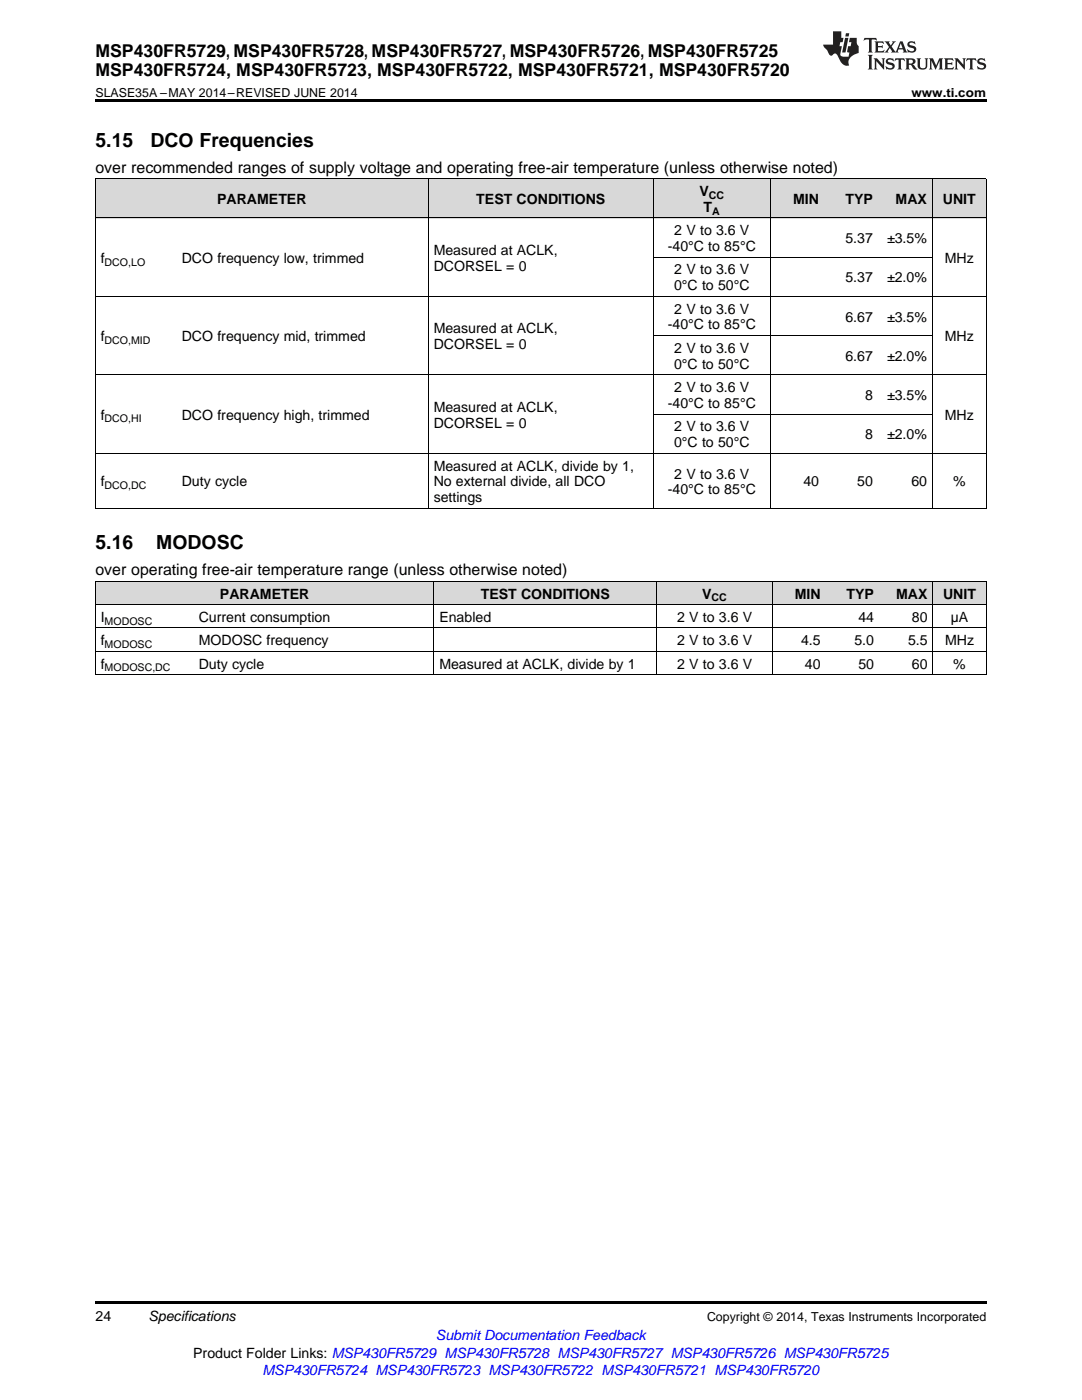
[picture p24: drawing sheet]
<svg xmlns="http://www.w3.org/2000/svg" width="216mm" height="279mm" viewBox="0 0 216 279" stroke-linecap="round" stroke-linejoin="round" font-family="sans-serif">
<defs><g id="words">
<g font-size="3.9">
<text x="19" y="29.3">5.15</text>
<text x="30" y="29.3">DCO Frequencies</text>
<text x="19" y="109.6">5.16</text>
<text x="31.2" y="109.6">MODOSC</text>
</g>
<g font-size="3.5">
<text x="19" y="11.3">MSP430FR5729, MSP430FR5728, MSP430FR5727, MSP430FR5726, MSP430FR5725</text>
<text x="19" y="15.2">MSP430FR5724, MSP430FR5723, MSP430FR5722, MSP430FR5721, MSP430FR5720</text>
</g>
<g font-size="3.2">
<text x="19" y="34.4">over recommended ranges of supply voltage and operating free-air temperature (unless otherwise noted)</text>
<text x="19" y="114.8">over operating free-air temperature range (unless otherwise noted)</text>
</g>
<g font-size="2.8">
<text x="43.3" y="40.7">PARAMETER</text>
<text x="95" y="40.7">TEST CONDITIONS</text>
<text x="139.6" y="39.1">V</text>
<text x="158.3" y="40.7">MIN</text>
<text x="168.7" y="40.7">TYP</text>
<text x="178.7" y="40.7">MAX</text>
<text x="188.1" y="40.7">UNIT</text>
<text x="134.5" y="46.9">2 V to 3.6 V</text>
<text x="140.4" y="42.3">T</text>
<text x="20.1" y="52.4">f</text>
<text x="36.3" y="52.4">DCO frequency low, trimmed</text>
<text x="86.5" y="50.8">Measured at ACLK,</text>
<text x="133.2" y="50.1">-40°C to 85°C</text>
<text x="168.7" y="48.5">5.37</text>
<text x="177" y="48.5">±3.5%</text>
<text x="188.5" y="52.4">MHz</text>
<text x="86.5" y="54">DCORSEL = 0</text>
<text x="134.5" y="57.9">0°C to 50°C</text>
<text x="134.5" y="54.8">2 V to 3.6 V</text>
<text x="168.7" y="56.3">5.37</text>
<text x="177" y="56.3">±2.0%</text>
<text x="133.2" y="65.8">-40°C to 85°C</text>
<text x="134.5" y="62.6">2 V to 3.6 V</text>
<text x="168.7" y="64.2">6.67</text>
<text x="177" y="64.2">±3.5%</text>
<text x="20.1" y="68.1">f</text>
<text x="36.3" y="68.1">DCO frequency mid, trimmed</text>
<text x="86.5" y="66.5">Measured at ACLK,</text>
<text x="86.5" y="69.7">DCORSEL = 0</text>
<text x="134.5" y="70.4">2 V to 3.6 V</text>
<text x="188.5" y="68.1">MHz</text>
<text x="134.5" y="73.6">0°C to 50°C</text>
<text x="168.7" y="72">6.67</text>
<text x="177" y="72">±2.0%</text>
<text x="20.1" y="83.7">f</text>
<text x="36.3" y="83.7">DCO frequency high, trimmed</text>
<text x="86.5" y="82.2">Measured at ACLK,</text>
<text x="133.2" y="81.4">-40°C to 85°C</text>
<text x="134.5" y="78.2">2 V to 3.6 V</text>
<text x="172.6" y="79.8">8</text>
<text x="177" y="79.8">±3.5%</text>
<text x="188.5" y="83.7">MHz</text>
<text x="86.5" y="85.3">DCORSEL = 0</text>
<text x="134.5" y="89.3">0°C to 50°C</text>
<text x="134.5" y="86.1">2 V to 3.6 V</text>
<text x="172.6" y="87.7">8</text>
<text x="177" y="87.7">±2.0%</text>
<text x="86.5" y="93.9">Measured at ACLK, divide by 1,</text>
<text x="134.5" y="95.5">2 V to 3.6 V</text>
<text x="20.1" y="97.1">f</text>
<text x="36.3" y="97.1">Duty cycle</text>
<text x="86.5" y="97.1">No external divide, all DCO</text>
<text x="86.5" y="100.3">settings</text>
<text x="133.2" y="98.7">-40°C to 85°C</text>
<text x="160.3" y="97.1">40</text>
<text x="171.1" y="97.1">50</text>
<text x="181.9" y="97.1">60</text>
<text x="190.2" y="97.1">%</text>
<text x="43.9" y="119.5">PARAMETER</text>
<text x="95.9" y="119.5">TEST CONDITIONS</text>
<text x="140.1" y="119.5">V</text>
<text x="158.6" y="119.5">MIN</text>
<text x="168.9" y="119.5">TYP</text>
<text x="178.8" y="119.5">MAX</text>
<text x="188.2" y="119.5">UNIT</text>
<text x="20.1" y="124.1">I</text>
<text x="39.7" y="124.1">Current consumption</text>
<text x="87.7" y="124.1">Enabled</text>
<text x="135.1" y="124.1">2 V to 3.6 V</text>
<text x="171.3" y="124.1">44</text>
<text x="182" y="124.1">80</text>
<text x="189.7" y="124.1">µA</text>
<text x="20.1" y="128.8">f</text>
<text x="39.7" y="128.8">MODOSC frequency</text>
<text x="135.1" y="128.8">2 V to 3.6 V</text>
<text x="159.8" y="128.8">4.5</text>
<text x="170.5" y="128.8">5.0</text>
<text x="181.2" y="128.8">5.5</text>
<text x="188.6" y="128.8">MHz</text>
<text x="20.1" y="133.4">f</text>
<text x="39.7" y="133.4">Duty cycle</text>
<text x="87.7" y="133.4">Measured at ACLK, divide by 1</text>
<text x="135.1" y="133.4">2 V to 3.6 V</text>
<text x="160.6" y="133.4">40</text>
<text x="171.3" y="133.4">50</text>
<text x="182" y="133.4">60</text>
<text x="190.2" y="133.4">%</text>
<text x="19" y="263.6">24</text>
<text x="29.6" y="263.6">Specifications</text>
<text x="38.6" y="270.9">Product Folder Links: MSP430FR5729 MSP430FR5728 MSP430FR5727 MSP430FR5726 MSP430FR5725</text>
</g>
<g font-size="2.8" fill="#00f">
<text x="87" y="267.4">Submit Documentation Feedback</text>
<text x="52.4" y="274.5">MSP430FR5724 MSP430FR5723 MSP430FR5722 MSP430FR5721 MSP430FR5720</text>
</g>
<g font-size="2.5">
<text x="19" y="19.3">SLASE35A –MAY 2014–REVISED JUNE 2014</text>
<text x="181.9" y="19.3">www.ti.com</text>
<text x="141.1" y="263.6">Copyright © 2014, Texas Instruments Incorporated</text>
</g>
<g font-size="2.1">
<text x="141.4" y="39.7">CC</text>
<text x="142.1" y="42.8">A</text>
<text x="20.9" y="53">DCO,LO</text>
<text x="20.9" y="68.7">DCO,MID</text>
<text x="20.9" y="84.3">DCO,HI</text>
<text x="20.9" y="97.6">DCO,DC</text>
<text x="20.9" y="124.7">MODOSC</text>
<text x="142" y="120">CC</text>
<text x="20.9" y="129.3">MODOSC</text>
<text x="20.9" y="134">MODOSC,DC</text>
</g>
</g></defs>
<g fill="#d8d8d8">
<path d="M19 116.1h19.6v4.6h-19.6z"/>
<path d="M38.6 116.1h48v4.6h-48z"/>
<path d="M86.6 116.1h44.5v4.6h-44.5z"/>
<path d="M131.1 116.1h23.1v4.6h-23.1z"/>
<path d="M154.2 116.1h10.6v4.6h-10.6z"/>
<path d="M164.8 116.1h10.7v4.6h-10.7z"/>
<path d="M175.5 116.1h10.7v4.6h-10.7z"/>
<path d="M186.2 116.1h10.6v4.6h-10.6z"/>
<path d="M19 35.7h16.2v7.8h-16.2z"/>
<path d="M35.2 35.7h50.3v7.8h-50.3z"/>
<path d="M85.5 35.7h44.9v7.8h-44.9z"/>
<path d="M130.4 35.7h23.3v7.8h-23.3z"/>
<path d="M153.7 35.7h10.8v7.8h-10.8z"/>
<path d="M164.5 35.7h10.8v7.8h-10.8z"/>
<path d="M175.3 35.7h10.8v7.8h-10.8z"/>
<path d="M186.1 35.7h10.7v7.8h-10.7z"/>
</g>
<path d="M19 19.9h177.8v.5h-177.8zM19 259.7h177.8v.5h-177.8z" fill="#000"/>
<g fill="none" stroke="#000" stroke-width=".2">
<path d="M19 35.6h177.8M19.1 35.7v65.8M85.4 35.7v65.8M130.3 35.7v65.8M153.7 35.7v65.8M186 35.7v65.8M196.8 35.7v65.8M19 59.1h177.8M19 43.5h177.8M130.4 51.3h55.7M19 74.8h177.8M130.4 67h55.7"/>
<path d="M19 90.5h177.8M130.4 82.6h55.7M19 116h177.8M19 101.5h177.8M19.1 116.1v18.6M86.6 116.1v18.6M131 116.1v18.6M154.1 116.1v18.6M186.1 116.1v18.6M196.8 116.1v18.6M19 134.6h177.8M19 130h177.8"/>
<path d="M19 125.3h177.8M19 120.7h177.8"/>
</g>
<g fill="#231f20">
<path d="M172.5 7.6l-.1 .5 .4-.2h.6v.1v2.1l-.2 .4h.9l-.2-.4v-2.1l.1-.1h.5l.5 .2-.2-.5zM174.5 8.3l.2 .3v1.5l-.2 .4h1.8l.2-.6a1.04 1.04 0 0 1-1.3 .2v-.7h.6l.3 .2v-.6l-.3 .2h-.6v-.6l.8-.1 .4 .3-.2-.5zM176.5 8.3l.9 1.1-.9 1.1h.8l-.2-.2 .4-.7 .5 .7-.2 .2h1.5l-.2-.2 .2-.4h.9l.1 .4-.2 .2h1l-.3-.3-.7-1.9h-.5l-.9 2-.8-1 .9-1h-.8l.1 .3-.4 .5-.3-.6 .1-.2zM179.7 8.6l.4 1h-.7zM181.3 8.4a.63 .63 0 0 0-.2 .7 .63 .63 0 0 0 .6 .4l.6 .2 .1 .2a.75 .75 0 0 1-.7 .4 .75 .75 0 0 1-.6-.5l.1 .7 .1-.1a1.11 1.11 0 0 0 1.5-.6 1.13 1.13 0 0 0-1.2-.8l-.1-.4a1.04 1.04 0 0 1 1.2 .2l-.2-.5-.2 .1-.4-.2zM173.2 10.9l.2 .4v2.2l-.2 .4h1l-.3-.4v-2.2l.3-.4zM174.3 11.6l.3 .4v1.5l-.3 .4h.8l-.2-.4v-1.3l1.5 1.7v-1.9l.2-.4h-.7l.2 .4v.9l-1.1-1.3zM177 11.8a.62 .62 0 0 0-.2 .7 .62 .62 0 0 0 .6 .4l.6 .1 .1 .3a.76 .76 0 0 1-.7 .3 .76 .76 0 0 1-.7-.4l.2 .7 .1-.1a1.11 1.11 0 0 0 1.5-.6 1.13 1.13 0 0 0-1.2-.8l-.1-.4a1.04 1.04 0 0 1 1.2 .2l-.2-.6-.2 .1-.5-.1zM178.7 11.6l-.2 .6a.61 .61 0 0 1 .8-.3v1.6l-.2 .4h.9l-.2-.4v-1.6a.63 .63 0 0 1 .7 .3l-.1-.6zM180.6 11.6l.3 .4v1.5l-.3 .4h1l-.2-.2-.1-.8 .6 .2a.76 .76 0 0 0 1.2 .7l-1-1a.58 .58 0 0 0 .6-.5 .58 .58 0 0 0-.5-.6zM181.4 11.9h.1a.45 .45 0 0 1 .5 .1 .45 .45 0 0 1 .1 .5l-.8 .2zM182.9 11.6l.2 .2a2.17 2.17 0 0 0 .3 1.9 .99 .99 0 0 0 1.6-.6v-1.1l.2-.4h-.7l.2 .2a1.92 1.92 0 0 1-.2 1.8 .6 .6 0 0 1-.9-.5v-1.1l.2-.4zM185.4 11.6l.2 .4v1.5l-.2 .4h.7l-.2-.4v-1.4l.8 1.8 .8-1.8v1.4l-.2 .4h.9l-.2-.4v-1.5l.2-.4h-.8l-.6 1.5-.6-1.5zM188.4 11.6l.2 .4v1.5l-.2 .4h1.8l.1-.6a1.04 1.04 0 0 1-1.2 .1v-.6h.5l.4 .2v-.6l-.4 .2h-.5v-.7h.8l.3 .3-.1-.6zM190.5 11.6l.2 .4v1.5l-.2 .4h.7l-.2-.4v-1.3l1.5 1.7v-1.9l.2-.4h-.7l.2 .4v.9l-1.1-1.3zM192.9 11.6l-.1 .6a.61 .61 0 0 1 .7-.3l.1 1.6-.3 .4h1l-.3-.4 .1-1.6a.63 .63 0 0 1 .7 .3l-.1-.6zM195.2 11.8a.62 .62 0 0 0-.2 .7 .62 .62 0 0 0 .6 .4l.6 .1 .1 .3a.76 .76 0 0 1-.7 .3 .76 .76 0 0 1-.6-.4l.1 .7 .1-.1a1.11 1.11 0 0 0 1.6-.6 1.13 1.13 0 0 0-1.3-.8l-.1-.4a1.04 1.04 0 0 1 1.2 .2l-.1-.6-.2 .1-.5-.1z"/>
<path d="M166.2 6.3v2.6h-1.9v.4l.8 .9a.91 .91 0 0 0 1 .8 .56 .56 0 0 1 .5-.3 .56 .56 0 0 1 .5 .3l.4 .8a1.53 1.53 0 0 0 1.9 1.2 1.54 1.54 0 0 1 1-2.1l.9-.3v-1.4a1.52 1.52 0 0 1-.4-1.6h-1.3l-.2 .8h.5l-.2 .8h-.5l-.1 1v.2l.4 .1-.2 .8a1.93 1.93 0 0 1-1.6-.3l.3-1.8h-.5l.2-.8h.4l.2-.8h-.4v-1.3zM168.6 7.6l-.6 2.9h.7l.6-2.9zM168.8 6.6l-.1 .7h.6l.2-.7z"/>
</g>
<use href="#words"/>
</svg>
